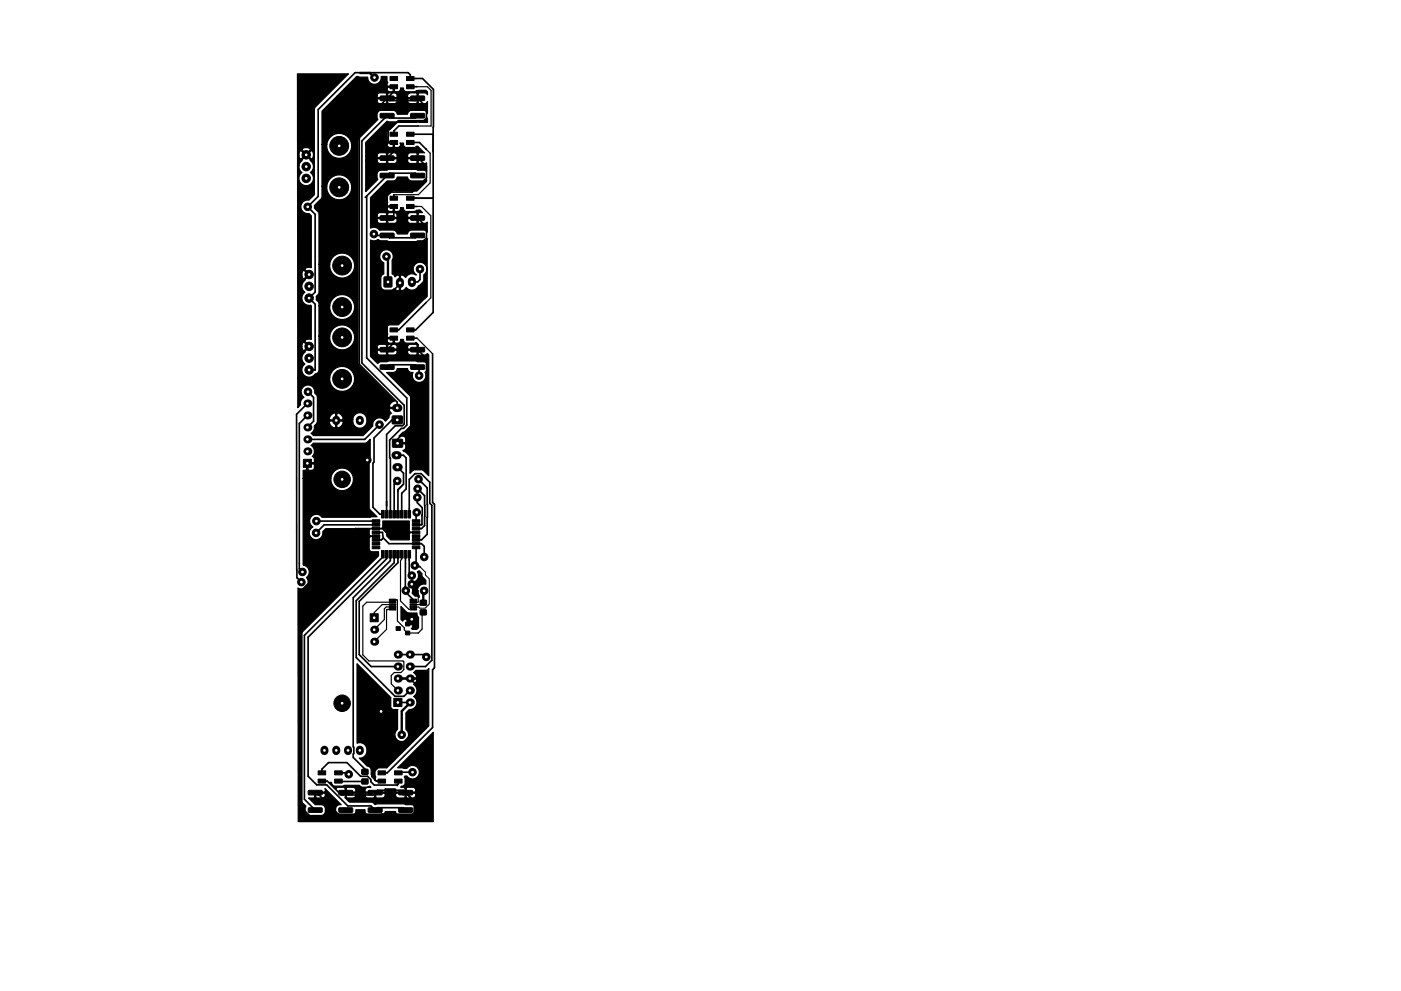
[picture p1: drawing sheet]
<svg xmlns="http://www.w3.org/2000/svg" width="297mm" height="210mm" viewBox="0 0 297 210" stroke-linecap="round" stroke-linejoin="round" font-family="sans-serif">
<g fill="#000">
<circle cx="65.2" cy="85.6" r=".85"/>
<circle cx="65.2" cy="88.1" r=".85"/>
<circle cx="65.2" cy="90.7" r=".85"/>
<circle cx="65.2" cy="93.2" r=".85"/>
<circle cx="65.2" cy="95.8" r=".85"/>
<circle cx="79.3" cy="133.6" r=".85"/>
<circle cx="79.3" cy="136.1" r=".85"/>
<circle cx="84.4" cy="138.9" r=".86"/>
<circle cx="86.9" cy="138.9" r=".86"/>
<circle cx="84.4" cy="146.5" r=".86"/>
<circle cx="84.4" cy="144" r=".86"/>
<circle cx="84.4" cy="141.4" r=".86"/>
<circle cx="86.9" cy="144" r=".86"/>
<circle cx="86.9" cy="149" r=".86"/>
<circle cx="86.9" cy="146.5" r=".86"/>
<circle cx="86.9" cy="141.4" r=".86"/>
</g>
<g fill="#000" stroke="#000" stroke-width=".21">
<path d="M82.7 16.2h1.6v.9h-1.6zM82.7 18h1.6v.8h-1.6zM86.2 16.2h1.6v.9h-1.6zM86.2 18h1.6v.8h-1.6zM82.7 28.1h1.6v.8h-1.6zM82.7 29.8h1.6v.9h-1.6zM80.6 36.8h2.8l.2 .1v.6l-.3 .2h-2.5l-.2-.2zM80.6 33.1h2.8l.2 .1v.6l-.3 .2h-2.5l-.2-.2zM80.6 24.1h2.8l.2 .1v.6l-.3 .2h-2.5l-.2-.2zM80.6 20.4h2.8l.2 .1v.6l-.3 .2h-2.5l-.2-.2zM86.2 28.1h1.6v.8h-1.6zM86.2 29.8h1.6v.9h-1.6z"/>
<path d="M87.1 36.8h2.8l.1 .1v.6l-.2 .2h-2.6l-.2-.2zM87.1 33.1h2.8l.1 .1v.6l-.2 .2h-2.6l-.2-.2zM87.1 24.1h2.8l.1 .1v.6l-.2 .2h-2.6l-.2-.2zM87.1 20.4h2.8l.1 .1v.6l-.2 .2h-2.6l-.2-.2zM82.7 41.6h1.6v.9h-1.6zM82.7 43.4h1.6v.8h-1.6zM81.5 58.8h1.6l-.1 2.1-1.6-.1zM80.6 49.5h2.8l.2 .1v.6l-.3 .2h-2.5l-.2-.2zM80.6 45.8h2.8l.2 .1v.6l-.3 .2h-2.5l-.2-.2zM86.2 41.6h1.6v.9h-1.6zM86.2 43.4h1.6v.8h-1.6zM87.1 49.5h2.8l.1 .1v.6l-.2 .2h-2.6l-.2-.2z"/>
<path d="M87.1 45.8h2.8l.1 .1v.6l-.2 .2h-2.6l-.2-.2zM82.7 69.6h1.6v.8h-1.6zM82.7 71.3h1.6v.9h-1.6zM80.6 77.5l2.8-.1 .2 .2v.6l-.3 .2h-2.5l-.2-.2zM80.6 73.8l2.8-.1 .2 .2v.6l-.3 .2h-2.5l-.2-.2zM86.2 69.6h1.6v.8h-1.6zM86.2 71.3h1.6v.9h-1.6zM87.1 77.5l2.8-.1 .1 .2v.6l-.2 .2h-2.6l-.2-.2zM87.1 73.8l2.8-.1 .1 .2v.6l-.2 .2h-2.6l-.2-.2zM64.3 97.5h1.7v1.7h-1.7zM83.2 88.3h2l.1 1.6h-2.1zM83.3 93.2h2v1.6l-2 .1z"/>
<path d="M78.9 115.9h1.6v.5h-1.6zM78.9 115.1h1.6v.5h-1.6zM78.9 114.3h1.6v.5h-1.6zM78.9 113.5h1.6v.5h-1.6zM78.9 112.7h1.6v.5h-1.6zM78.9 111.9h1.6v.5h-1.6zM78.9 111.1h1.6v.5h-1.6zM78.9 110.3h1.6v.5h-1.6zM80.9 108.3h.5v1.6h-.5zM80.9 116.8h.5v1.6h-.5zM81.7 108.3h.5v1.6h-.5zM81.7 116.8h.5v1.6h-.5z"/>
<path d="M82.5 108.3h.5v1.6h-.5zM82.5 116.8h.5v1.6h-.5zM83.3 108.3h.5v1.6h-.5zM83.3 116.8h.5v1.6h-.5zM84.1 108.3h.5v1.6h-.5zM84.1 116.8h.5v1.6h-.5zM84.9 108.3h.5v1.6h-.5zM84.9 116.8h.5v1.6h-.5zM85.7 108.3h.5v1.6h-.5zM85.7 116.8h.5v1.6h-.5zM86.5 108.3h.5v1.6h-.5zM86.5 116.8h.5v1.6h-.5z"/>
<path d="M87.4 110.3h1.6v.5h-1.6zM87.4 111.1h1.6v.5h-1.6zM87.4 111.9h1.6v.5h-1.6zM87.4 112.7h1.6v.5h-1.6zM87.4 113.5h1.6v.5h-1.6zM87.4 114.3h1.6v.5h-1.6zM87.4 115.1h1.6v.5h-1.6zM87.4 115.9h1.6v.5h-1.6zM78.5 130.2h1.7v1.7h-1.7zM82.5 129.1h1.4v.3h-1.4zM82.5 128.6h1.4v.3h-1.4zM82.5 128.1h1.4v.3h-1.4z"/>
<path d="M82.5 127.6h1.4v.3h-1.4zM82.5 127.1h1.4v.3h-1.4zM84 133h.9v.8h-.9zM86 132h.9v.8h-.9zM86 133.9h.9v.8h-.9zM86.9 127.1h1.4v.3h-1.4zM86.9 127.6h1.4v.3h-1.4zM86.9 128.1h1.4v.3h-1.4zM86.9 128.6h1.4v.3h-1.4zM86.9 129.1h1.4v.3h-1.4zM89.1 129.4h1.3v1h-1.3zM89.1 127.4h1.3v1h-1.3z"/>
<path d="M83.5 148.2h1.7v1.7h-1.7zM67.4 163.5h1.6v.9h-1.6zM67.4 165.3h1.6v.8h-1.6zM65.4 171.4h2.8l.1 .2v.6l-.2 .2h-2.6l-.2-.3zM65.4 167.7h2.8l.1 .2v.6l-.2 .2h-2.6l-.2-.3zM71 163.5h1.6v.9h-1.6zM71 165.3h1.6v.8h-1.6zM71.9 171.4h2.7l.2 .2v.6l-.2 .2h-2.6l-.2-.3zM71.9 167.7h2.7l.2 .2v.6l-.2 .2h-2.6l-.2-.3zM76.7 163.2h1.3v1l-1.2 .1zM76.7 165.3h1.3v1h-1.2zM80.1 163.5h1.6v.9h-1.6z"/>
<path d="M80.1 165.3h1.6v.8h-1.6zM78.1 171.4h2.8l.1 .2v.6l-.2 .2h-2.6l-.2-.3zM78.1 167.7h2.8l.1 .2v.6l-.2 .2h-2.6l-.2-.3zM83.7 163.5h1.6v.9h-1.6zM83.7 165.3h1.6v.8h-1.6zM84.6 171.4h2.7l.2 .2v.6l-.2 .2h-2.6l-.2-.3zM84.6 167.7h2.7l.2 .2v.6l-.2 .2h-2.6l-.2-.3z"/>
<circle cx="79.4" cy="16.4" r=".8"/>
<circle cx="64.9" cy="35.3" r=".9"/>
<circle cx="64.9" cy="32.8" r=".9"/>
<circle cx="64.9" cy="37.8" r=".9"/>
<circle cx="71.9" cy="30.9" r="2"/>
<circle cx="71.9" cy="39.7" r="2"/>
<circle cx="65.2" cy="43.9" r=".8"/>
<circle cx="65.5" cy="58.2" r=".9"/>
<circle cx="72.5" cy="56.3" r="2"/>
<circle cx="79.3" cy="49.7" r=".8"/>
<circle cx="81.9" cy="54.4" r=".8"/>
<circle cx="89" cy="57.1" r=".8"/>
<circle cx="65.5" cy="76" r=".9"/>
<circle cx="65.5" cy="60.7" r=".9"/>
<circle cx="65.5" cy="63.2" r=".9"/>
<circle cx="65.5" cy="73.5" r=".9"/>
<circle cx="65.5" cy="78.5" r=".9"/>
<circle cx="72.5" cy="71.6" r="2"/>
<circle cx="72.5" cy="65.1" r="2"/>
<circle cx="88.9" cy="79.7" r=".8"/>
<circle cx="65.3" cy="83.1" r=".8"/>
<circle cx="72.5" cy="80.4" r="2"/>
<circle cx="77.9" cy="97.6" r=".8"/>
<circle cx="80.5" cy="90.1" r=".8"/>
<circle cx="67" cy="113.1" r=".8"/>
<circle cx="67.1" cy="110.6" r=".8"/>
<circle cx="72.5" cy="101.7" r="1.75"/>
<circle cx="84.2" cy="102" r=".8"/>
<circle cx="87.9" cy="120" r=".8"/>
<circle cx="88.4" cy="108.7" r=".8"/>
<circle cx="88.5" cy="105.5" r=".8"/>
<circle cx="88.5" cy="103.7" r=".8"/>
<circle cx="88.7" cy="101.7" r=".8"/>
<circle cx="89.9" cy="118.2" r=".8"/>
<circle cx="63.9" cy="123.5" r=".8"/>
<circle cx="64.1" cy="121.4" r=".8"/>
<circle cx="86" cy="125.3" r=".8"/>
<circle cx="87.3" cy="131.4" r=".8"/>
<circle cx="87.3" cy="124" r=".8"/>
<circle cx="87.3" cy="122.1" r=".8"/>
<circle cx="89.9" cy="125.4" r=".8"/>
<circle cx="90.4" cy="139.4" r=".8"/>
<circle cx="72.5" cy="149.2" r="1.75"/>
<circle cx="80.8" cy="150.9" r=".8"/>
<circle cx="85.2" cy="155.9" r=".8"/>
<circle cx="73.9" cy="164.3" r=".8"/>
<circle cx="87.5" cy="163.8" r=".8"/>
</g>
<path d="M84.8 59.8v.4M87.3 59.6v.4M71.3 89.1v.3M76.3 89.1v.3M83.9 96.6h.4M84 86.6h.5M84.1 99.1h.4M68.8 159.1v.3M71.3 159.1v.3M73.8 159.1v.3M76.3 159.1v.3" fill="none" stroke="#000" stroke-width="1.7"/>
<g fill="none" stroke="#000" stroke-width=".35">
<path d="M83.5 18.4v1l-7.3 7.3v50.6l8 8v1.3h-9.1l-2.6 2.6h-1.2M87 18.4h1.4M82.1 20.8l.5 .5h5.4l.5-.5 1.9 1.9v2.4l-.5 .5h-5.4l-2.2 2.2v2.4M82.3 30.2h.1M82.3 30.2h1.2v1.9l-1.4 1.4h6.6l1.7 1.8v2.5l-3 3h-4.5l-.8 .8v4.6M87 30.2h1.9l1.5 1.5-.1-.1M87 28.5h4.8M88.5 24.5l-.5 .5h-5.4l-.5-.5-5.4 5.4v47.1l9 9v4l-.4 .3h-1.5l-1.8 1.9v16.9M88.5 37.2l-.5-.5h-5.4l-4.9 4.9M88.7 26.7h-4.1l-1.1 1.1v.7M77.7 41.6v34.3l8.5 8.5v5.8l-.6 .7h-.5l-2.5 2.5v3.7l.2 .2v11.8M77.7 41.6l-.3 .3"/>
<path d="M79.3 49.7l.3 .2h2.5l.5 .5h5.4l.5-.5M82.1 46.2h6.4l1.9 1.9v2.4l-5.6 5.6v4.1l-2.7 2.8v11.2M83.5 43.8v2.4l-.6 .5h-.3l-.5-.5M83.6 41.3l-.1 .8M87 42.1h4.8M87 43.8h1.4M89.1 57.1v2.2l-.5 .5h-1.3M91.8 42v.1M65.5 78.5h1.3M66.8 78.5h.1M82.1 74.2h6.4l1.9 1.9v10.9l-6.1 6.2v.8M82.1 77.9l.5-.5h5.4l.9 .8v1.5"/>
<path d="M83.5 71.7v1.1l-1.4 1.4M87 70h1.1l3.7-3.7 .1-47.3-2.3-2.3h-2.6v-.8l-.5-.5h-11.2l-7.8 7.8v18.5l-2.3 2.2 1.6 1.6v16.5l-1.3 1.2 1.3 1.3v14M87 71.7h1.4M90.4 64.2l-5.9 5.8h-1M91.7 75v31.6l.4 .4v34.7l-.4 .4v12.3l-9.6 9.6h-1.1M65.2 85.6l-2.3 2.3 .1 34.7 .9 .9M65.2 88.1l-1.7 1.8v30.8l.6 .7M65.3 83.1l1.2 1.2v5.1l-1.3 1.3M77.9 97.6l-.7 .7h-12v1.2l-.5 .5v13.2l1.6 1.6h6.4l2.6-2.7h5.8l.8 .8h6.3M80.5 90.1l-3.2 3.1h-12.1M84.1 96.6h1.4l.6 .6v6.5l-.9 1v4.4M84.2 89.1h-1.1l-3.8 3.8v5.1l-.2 .3v9.3l1.4 1.5h.7"/>
<path d="M84.3 99.1l1.3 1.3v2.3l-1.2 1.2v5.2M67.1 110.6h12.6M73.7 113.7v1.7l-9.7 9.8v46.2l2.3 2.3h21.6v-3.7l-2.4-2.3h-5.5l-1 1h-5.2l-.5-.5-.5 .5h-.5l-2.9-3h-1.1M79.7 113.7h-1.1l-.6 .6-4.8-.1M79.7 112.9h1.4l.1 1.2M79.7 111.3h-11l-1.7 1.8M79.7 110.5v.1M81.2 117.6v.6l-16.7 16.6v34.8l2.3 2.3M81.2 114.1l-.3 .4h-1.2M81.2 114.1l1.3 1.2h6.9l.5 .6v2.3M82 117.6v.9l-16.7 16.7v29.5l1.8 1.8h2.2l4.4 4.5h5l.8 .9 .5-.5h5.5l.5 .5M82.8 117.6v1.3l-7.9 7.9v31.6l.1 .2-.1 2.1 2.5 2.5v.6"/>
<path d="M83.6 117.6v1.8l-8.1 8v12.1l8.3 8.2h1.9l1.2-1.2M84.2 102l-.6 .7v6.4M84.4 117.6v1.8l-8.2 8.2v11.3l2.5 2.5h5.7M86 117.6l-.1 6.9M86.8 109.1v-7.4l1.2-1.2h1.3l1.8 1.8v4.5l.5 .4v32.9l-1.4 1.3h-3.3M86.8 117.6v4l.5 .5M86.8 118.7v.1M88.2 116.1v3.6l-.3 .3 .3 .3h.9M88.4 108.7l-.2 .1v1.7M88.5 105.5v1.2l1 1v3.6h-1.3M88.5 103.7l1.5 1.5v6.3l-.6 .6h-1.2M88.7 101.7l1.9 1.8v9.9l-1.2 1.1h-1.2"/>
<path d="M84.4 138.9h5.5l.5 .5M85.9 124.5l.1 1.1 1.6 1.6M85.9 124.5l.1 .8M80.8 150.9l1.1 1.2v9M84.4 144h2.5l3.5 3.5v5.1l-11.6 11.6v.5l1 1h1.2M84.4 149h2.5M66.8 168.2l.5 .5h.4l4 4h15.8l.4-.3M68.3 164v-.8l1.3-1.4h4l2.9 2.9h1.4l.7 .7v.5l.7 .7h4.9M71.7 164h1.9l.3 .3M71.7 165.7l5.7 .1M84.2 166.6v.1M84.4 165.7v.6l-.2 .3"/>
<path d="M86 168.2l-.5 .5M87.5 163.8h-2.9l-.2 .2"/>
</g>
<path d="M88.4 18.4h2.2l.8 .8v7.5h-2.7M90.4 31.7l.8 .8v6.3l-2.5 2.5h-5.1M88.4 43.8h1l1.9 2v17.4l-.9 1M88.4 71.7l3.3 3.3M85.2 117.6v1l-.3 .3v8.6l1.8 1.8h.9M83.2 127.8h-5.5l-.8 .8v10.3l1.3 1.3h7.2l.2 .2v1.7l-.6 .6h-1.4l-.6 .6v1.8l1.4 1.4M83.2 128.3h-2.2l-1.7 1.7v1.1M83.2 127.3h1.1v4.4l1.4 1.5v.5l.7 .6h2.3l.8-.8v-3.5M83.2 129.3l-1.3 .1 .1 4.1-2.7 2.6M83.2 128.8h-1.3l-.4 .4v2.3l-2.2 2.1M87.3 124l1.4 1.3v2.4l-1.1 .1M89.5 128l-.3 .3h-1.6" fill="none" stroke="#000" stroke-width=".25"/>
<path d="M76.4 15.5h2l1 .9M81.9 54.4l.4 .3v5.1M87.3 131.4l-.9 1M89.9 125.4l-.2 .1v2.4M86.9 149l-1.7 1.9v5" fill="none" stroke="#000" stroke-width=".5"/>
<path d="M87.9 120h.9l1.4 1.4v.6l.8 .8v5.3l-.9 .9h-1.1l-.2-.2h-1.2M90.4 128.7h.1M90.7 128.4h.1" fill="none" stroke="#000" stroke-width=".21"/>
<path d="M63.1 15.7h10.8l-7.2 7.2v18.4l-1.3 1.1a1.44 1.44 0 0 0-1.6 1.5 1.44 1.44 0 0 0 1.7 1.4l.5 .5v11l-.5-.1a.72 .72 0 0 0-.8 .5l1 1.1-1.1 1.3a1.53 1.53 0 0 0 0 2.4 1.54 1.54 0 0 0-.5 1.9 1.54 1.54 0 0 0 1.8 .8l.1 .2v7.1l-.5-.1a.72 .72 0 0 0-.8 .5l1 1.1-1.1 1.3a1.53 1.53 0 0 0 0 2.4 1.58 1.58 0 0 0 0 2.5 1.58 1.58 0 0 0 2.4-.4l.4-.2 .2-.6v-7.2h2.3v.5a2.65 2.65 0 0 0 4 2 2.65 2.65 0 0 0 0-4.5 2.65 2.65 0 0 0-4 2h-2.3v-6.4h2.3v.5a2.65 2.65 0 0 0 4 2 2.65 2.65 0 0 0 0-4.5 2.65 2.65 0 0 0-4 2h-2.3v-.5l-.2-.5a.95 .95 0 0 1 .1-1.5l.1-.4v-5.9h2.3a2.65 2.65 0 0 0 3.6 2.7 2.65 2.65 0 0 0 .8-4.4 2.65 2.65 0 0 0-4.3 1.2l-.1 .5h-2.3v-10.6l-.1-.5-.9-.9v-.5l1.6-1.6 .1-2.5h1a2.65 2.65 0 0 0 3.6 2.7 2.65 2.65 0 0 0 .8-4.4 2.65 2.65 0 0 0-4.3 1.2l-.1 .5h-1v-8.8h1a2.65 2.65 0 0 0 3.6 2.7 2.65 2.65 0 0 0 .8-4.4 2.65 2.65 0 0 0-4.3 1.2l-.1 .5h-1v-7.1l2.2-2.3h9.4l.1 .4 .3 .2 1.5 .1 .1-.2v-.8h.3v.8l.2 .2h1.2a.64 .64 0 0 0 .6-.7h2.2l.1 .4 .4 .3h1.4l.1-.2v-.8h-1.8l-.2 .3h-2.2l-.1-.3h-4l-.2 .3h-9.4l1-1h8.4l.2 .4h1.8v-.8h.3v.8h1.9l.1-.4h2.2l.2 .4h1.8v-.8l-.1-.2h-1.3a.64 .64 0 0 0-.6 .6h-2.2l-.1-.3-.4-.3h-1.3l-.5 .2-.1-.2h-1.2a.64 .64 0 0 0-.7 .6h-8.4l1.5-1.5h9.1l.1 .4 .2 .2 .8 .1 .2-.2v-.8h-1.2l-.1 .3h-9.1l2.6-2.6 2.4 .2v.2a1.44 1.44 0 0 0 1.6 1.3 1.44 1.44 0 0 0 1.2-1.7h1.3v1l.1 .3-.1 .6 .1 .2h1.4v1l.2 .2h.5a.64 .64 0 0 0 .6-.8h.7v.1a.64 .64 0 0 0 .6 .7h1.7l.8-.3h1.6l.3 .3v.6l-.4-.4h-1.4l-.1 .2v1.9l.1 .2h1.4l.4-.4v2.4l-.2-.3-.4-.3h-2.7a.88 .88 0 0 0-.9 .8h-2.2l-.2-.5-.5-.3h-2.7a1.01 1.01 0 0 0-.9 1.4l.2 .5-3.9 4-.3 .6v47.1l.3 .6 7.4 7.5a1.15 1.15 0 0 0-.9 1.3h1.7v.3h-1.7l-.1 .3 .4 .7-.4 .3-.1 .6-.8 .8a1.44 1.44 0 0 0-1.7-.7 1.44 1.44 0 0 0-.9 1.7l-2.1 2h-10.6l-.5-.4 .6-.6 .1-1 .7-.8h2.5a1.14 1.14 0 0 0 1.4 1.1v-1.4h.2v1.4l.3 .1 .7-.4a.83 .83 0 0 0 .2-1.1h-2.6l-.2 .3h-2.5v-.8h2.5l.2 .3h1.2v-1.4h.2v1.4l3.4-.1v.4a1.53 1.53 0 0 0 1.9 1.4 1.53 1.53 0 0 0 1.1-2 1.49 1.49 0 0 0-1.6-1.2 1.49 1.49 0 0 0-1.4 1.4h-2.1l.1-.2a1.23 1.23 0 0 0-1.6-1.1 1.14 1.14 0 0 0-1.4 1.1h-2.5v-4.7l-.6-.7a1.44 1.44 0 0 0-1.9-1.6 1.44 1.44 0 0 0-.3 2.5l-.5 .4-.3 .5a1.42 1.42 0 0 1-.6 1.3v-6.4h6.8a2.65 2.65 0 0 0 3.6 2.8 2.65 2.65 0 0 0 .8-4.4 2.65 2.65 0 0 0-4.3 1.1l-.1 .5h-6.8v-6.5h.9a.72 .72 0 0 0 .5 .8l.9-.9-.9-.9a.86 .86 0 0 0-.5 1h-.9v-15.3h.9l.2 .7 .3 .1 .9-.9-.9-.8h-.3l-.2 .9h-.9v-23.1h.3l.2 .9 .4 .5a1.54 1.54 0 0 0-.2 2.3 1.54 1.54 0 0 0 2.3 0 1.54 1.54 0 0 0-.3-2.3 1.53 1.53 0 0 0 0-2.5v-.2l-.9-.9-.9 .9 .1 .2-.5 .5-.2 .6h-.3v-2.3h.3a.72 .72 0 0 0 .5 .8l.8-.9h.4l.9 .9 .2-.1 .3-.8-.3-.8h-.2l-.9 .8h-.4l-.8-.8a.86 .86 0 0 0-.5 .9h-.3v-1.1h.9l.9 .9 .9-.9-.1-.3-.8-.2-.8 .2-.1 .3h-.9zM82.1 38.4h1.2a.88 .88 0 0 0 .9-.8h2.2a.88 .88 0 0 0 .9 .8h2.5l.6-.3v.4l-2 2h-4.8l-.5 .1-.3 .4a.65 .65 0 0 0-.7 .6v.9a.64 .64 0 0 1 0 .9l.1 .3h1.4v1l.2 .2h.5a.64 .64 0 0 0 .6-.8h.7a.67 .67 0 0 0 .6 .8h1.7l.4-.3h.7l.6 .5h-.8l-.1 .2v1.9l.1 .2h1.2l.6-.3v2.2l-.6-.5h-2.7a.88 .88 0 0 0-.9 .8h-2.2a.88 .88 0 0 0-.9-.8l-2.8 .1a1.44 1.44 0 0 0-1.9-.5v-1.7h1.3a.64 .64 0 0 0 .7 .7h1.2l.1-.2v-.8h.3v.8l.2 .2h1.2a.64 .64 0 0 0 .6-.7h2.2a.64 .64 0 0 0 .6 .7h1.3l.1-.2v-.8h-1.8l-.2 .3h-2.2l-.1-.3h-4l-.2 .3h-1.3v-1h1.3l.2 .4h1.8v-.8h.3v.8h1.9l.1-.4h2.2l.2 .4h1.8v-.8l-.1-.2h-1.3a.64 .64 0 0 0-.6 .6h-2.2a.64 .64 0 0 0-.6-.6h-1.2l-.2 .2-.4-.2h-1.2a.64 .64 0 0 0-.7 .6h-1.3v-1.5h3.5a.64 .64 0 0 0 .6 .7h.5l.2-.2v-.8h-1.2l-.1 .3h-3.5v-2.3zM82.1 25.7l.5 .2h5.4l.5-.2 1.6-.1 .5-.5v.9l-6.2-.1-.4 .3-1.2 1.2a.65 .65 0 0 0-.7 .7v.8a.64 .64 0 0 1 0 .9l.1 .3h1.1l.1 .2 .2 .1v.7l.2 .2h.5a.57 .57 0 0 0 .5-.3 .57 .57 0 0 0 0-.6h.8a.71 .71 0 0 0 .6 .9h1.7l.7-.3 1.4 1.4h-1.2l-.1 .2v1.9l.1 .2h1.2l.4-.2v1.9l-.4-.3h-1.5l-.5-.2h-5.4l-.5 .2h-1.3a1.01 1.01 0 0 0-.9 1.4l.2 .5-2.6 2.7v-6.7h2.4a.64 .64 0 0 0 .7 .7h1.2l.1-.2v-.8h.3v.8l.2 .2h1.2a.64 .64 0 0 0 .6-.7h2.2a.64 .64 0 0 0 .6 .7h1.3l.1-.2v-.8h-1.8l-.2 .3h-2.2l-.1-.3h-4l-.2 .3h-2.4v-1h2.4l.2 .4h1.8v-.8h.3v.8h1.9l.1-.4h2.2l.2 .4h1.8v-.8l-.1-.2h-1.3a.64 .64 0 0 0-.6 .6h-2.2a.64 .64 0 0 0-.6-.6h-1.2l-.2 .2-.4-.2h-1.2a.64 .64 0 0 0-.7 .6h-2.4v-2.3h4.6a.64 .64 0 0 0 .6 .6h.5l.2-.2v-.7h-1.2l-.1 .3h-4.6v-.5zM78.6 50.9a1.59 1.59 0 0 0 1.6-.1l.5 .3h1.4l.5 .2h5.4l.5-.2h1.5l.6-.5v12.3l-6.2 6h-1.7l-.5 .2-.1 .3v1a.64 .64 0 0 1 0 .9l.1 .3h1.4v1l.2 .2h.6a.64 .64 0 0 0 .5-.8h.7v.2a.64 .64 0 0 0 .6 .6h1.6l.4-.2 .5 .5v2.1l.1 .1h1.4l.4-.3 .3 .3v25.7l-1.4-1.3h-1.7l-.9 .7v-3.6l-.8-.8-.7-.4 .6-.4v-.9l-.1-.1h-1.8l.1-.3h1.7l.1-.1v-.6a.64 .64 0 0 0-.6-.7h-.8l.8-.8 .7-.2 .9-1.1v-6.1l-.2-.4-4.8-4.9h1.3a.88 .88 0 0 0 .9-.8h2.2v.1a.96 .96 0 0 0 1.2 .7 1.44 1.44 0 0 0 1.3 2.1 1.44 1.44 0 0 0 1.2-2.1l.2-.1a1.42 1.42 0 0 0 .1-1.9l-.4-.2h-1.5l-.5-.2h-5.4l-.5 .2h-1.4l-.6 .3-1.5-1.5v-.9h1.3l.1 .3 .3 .3h1.5l.1-.1v-.9h.3v.9l.2 .1h1.2a.64 .64 0 0 0 .6-.6h2.2l.1 .3 .4 .3h1.4l.1-.1v-.9h-1.8l-.2 .4h-2.2l-.1-.4h-4l-.2 .4h-1.3v-1h1.3l.2 .4h1.8v-.9h.3v.9h1.9l.1-.4h2.2l.2 .4h1.8v-.9l-.1-.1h-1.3a.64 .64 0 0 0-.6 .6h-2.2l-.1-.4-.4-.2h-1.3l-.5 .1-.1-.1h-1.2a.64 .64 0 0 0-.7 .6h-1.3v-1.5h3.5l.2 .5 .9 .1 .2-.2v-.7h-1.2l-.1 .3h-3.5v-17.9h1.9l.2 .8 .7 .6v2.4l-.4 .2-.2 .5-.1 1.9a.89 .89 0 0 0 .9 .9l1.4-.1 .6-.3 .2 .2a.6 .6 0 0 0 .9 .2v-3.2h.2v3.2l.3 .1 .6-.3 .3-.4 .2 .1a1.65 1.65 0 0 0 2.6-.5l.9-1 .1-1.3a1.44 1.44 0 0 0 .2-2.2 1.44 1.44 0 0 0-2.1 0 1.44 1.44 0 0 0 .2 2.2 1.5 1.5 0 0 0-2.2 .6l-.2-.3a.89 .89 0 0 0-1.1-.2 .65 .65 0 0 0-1 .3l-.2-.4-.4-.2 .1-3a1.44 1.44 0 0 0-.8-2.1 1.44 1.44 0 0 0-1.9 1.3h-1.9zM65.9 94.5l.5-.5h11.1l1-.8v4.5l-.2 .6v9.3l.2 .6 1.4 1.4-11.6 .1a1.44 1.44 0 0 0-2.3-.1 1.44 1.44 0 0 0 .3 2.2 1.44 1.44 0 0 0-.6 1.8 1.44 1.44 0 0 0 1.7 .8 1.44 1.44 0 0 0 1-1.6l.7-.6h9.2l.1 .1-.1 .1v1.1l.3 .2-.3 .3v2.4a.64 .64 0 0 0 .6 .7h1.4v.8l-16.3 16.3-.3 .4v35l.2 .4 .9 1.1a1.46 1.46 0 0 0 .3 1.8l.5 .1h2.5a1.01 1.01 0 0 0 .9-1.4 .89 .89 0 0 0-.9-.9h-1.3l-1.4-1.4h1.1l.2-.2v-.8h.3v.8l.1 .2h1.4a.61 .61 0 0 0 .3-1h-2.1v-.3h2.1l.2-.1-.1-.6 3.4 3.4a1.08 1.08 0 0 0-1 .5 1.08 1.08 0 0 0-.1 1.1l.2 .4 .5 .3h2.7a.95 .95 0 0 0 .8-1.2h2v.3a.89 .89 0 0 0 .9 .9h2.7l.4-.3 .3-.5h2.2a.88 .88 0 0 0 .9 .8h2.6a1.11 1.11 0 0 0 .7-1.6l-.5-.6-1.6-.1-.5-.1h-5.5l-.5 .1-.4-.4-.4-.1h-4.6l-1-1 .1-.9h.2v.8l.2 .2h1.4l.3-.3 .1-.3h2a.64 .64 0 0 0 .6 .6h1.2l.2-.2v-.8h.3v.8l.1 .2h1.5l.3-.3 .1-.3h2.2a.64 .64 0 0 0 .6 .6h1.2l.2-.2v-.8h.2v.8l.2 .2h1.3a.61 .61 0 0 0 .4-1h-4l-.1 .4h-2.2l-.2-.4h-3.9l-.2 .4h-2l-.1-.4h-2.1v-1.1h.2v.8h1.9l.1-.1a.68 .68 0 0 0-.6-.9h-1.2l-.2 .2-.4-.2h-1.2l-.5 .4-1.4-1.4h.4v.1a.64 .64 0 0 0 .7 .7h1.6l.4-.2h3.2l.5 .4h1.3l.4-.2 .3 .2h-.8a.61 .61 0 0 0-.3 1h3.9l.2-.1-.1-.5h2.2l.2 .6h1.9v-.8h.2v.8h1.9l.1-.1a.68 .68 0 0 0-.6-.9h-1.2l-.4 .2-.2-.2h-.7l.1-.2a.66 .66 0 0 0 .8-.7v-.9l-.2-.4 .1-.2 .5 .1a1.44 1.44 0 0 0 2.2 .2 1.44 1.44 0 0 0-.1-2.2 1.44 1.44 0 0 0-2.1 .3l-2-.1 7.6-7.5v18.9h-28.7v-49.6a1.44 1.44 0 0 0 1.8-.3 1.44 1.44 0 0 0 0-1.9 1.44 1.44 0 0 0 .5-1.5 1.44 1.44 0 0 0-1.2-1.1v-18.4h5.9v.4a2.4 2.4 0 0 0 3.6 1.8 2.4 2.4 0 0 0 0-4 2.4 2.4 0 0 0-3.6 1.8h-5.9v-1.7h.6l.1-.2v-1.2h.3v1.2l.2 .2h.5a.64 .64 0 0 0 .7-.6v-.6l-.2-.2h-1.5v-.2h1.5l.2-.2-.1-.8-.4-.4a1.48 1.48 0 0 0-.3-2.3zM81.2 110.5h5.6v2.2l.3 .2-.3 .3v1.3h-4l-.8-.8-.2-1.2-.8-.5 .2-.1zM85 128.7l1.4 1.3 2 .1 .1 .5 .2 .3v2.3l-.3 .3h-1l-.2-.1a.52 .52 0 0 0 .2-.9h-1.1v-1h.3v.8h.8a.55 .55 0 0 0-.1-.8 .55 .55 0 0 0-.7 0h-.3a.57 .57 0 0 0-.9 .3l-.4-.4zM88.5 121.3l.4-.2 .6 .6 .1 .7 .7 .7v.9a1.43 1.43 0 0 0-1.6 .6 1.43 1.43 0 0 0 .2 1.7v.5l-.3-.3h-.6l-.6-.7a1.42 1.42 0 0 0-.6-1.7v-.7a1.43 1.43 0 0 0 1.6-.4 1.43 1.43 0 0 0 .1-1.7zM75.7 140.8l7.2 7.2-.1 1.9a.64 .64 0 0 0 .7 .6h.9l-.1 4.3a1.44 1.44 0 0 0-.2 2.1 1.44 1.44 0 0 0 2.1 0 1.44 1.44 0 0 0-.1-2.1v-3.6l.7-.7a1.5 1.5 0 0 0 1.5-1 1.5 1.5 0 0 0-.6-1.7 1.49 1.49 0 0 0 0-2.6l.3-.2a.68 .68 0 0 0 .2-.9h-4v-.3h4a.97 .97 0 0 0-.5-1.1l.5-.5h2.2l.5-.4v12.2l-8.9 9-1.9-.1a.64 .64 0 0 0-.6 .6v.9a.64 .64 0 0 1 0 .9l.2 .3-.3-.1-.1-.5-.6-.7v-.9a.88 .88 0 0 0-.8-.9l-1.7-1.7a1.61 1.61 0 0 0 1.6-1.8 1.61 1.61 0 0 0-2.1-1.3zM80.8 165.6h.2v.2h-.2z" fill="#000" stroke="#000" stroke-width=".25"/>
<g fill="#fff" stroke="#fff" stroke-width=".21">
<circle cx="87.3" cy="124" r=".17"/>
<circle cx="87.3" cy="131.4" r=".17"/>
<circle cx="80.8" cy="150.9" r=".17"/>
<circle cx="77.9" cy="97.6" r=".17"/>
<circle cx="73.9" cy="164.3" r=".17"/>
<circle cx="87.5" cy="163.8" r=".17"/>
<circle cx="65.2" cy="43.9" r=".17"/>
<circle cx="81.9" cy="54.4" r=".17"/>
<circle cx="79.4" cy="16.4" r=".17"/>
<circle cx="85.2" cy="155.9" r=".17"/>
<circle cx="89.9" cy="125.4" r=".17"/>
<circle cx="89.9" cy="118.2" r=".17"/>
<circle cx="89.1" cy="57.1" r=".17"/>
<circle cx="90.4" cy="139.4" r=".17"/>
<circle cx="88.7" cy="101.7" r=".17"/>
<circle cx="88.5" cy="103.7" r=".17"/>
<circle cx="88.5" cy="105.5" r=".17"/>
<circle cx="88.4" cy="108.7" r=".17"/>
<circle cx="79.3" cy="49.7" r=".17"/>
<circle cx="67.1" cy="110.6" r=".17"/>
<circle cx="88.9" cy="79.7" r=".17"/>
<circle cx="67" cy="113.1" r=".18"/>
<circle cx="63.9" cy="123.5" r=".17"/>
<circle cx="86" cy="125.3" r=".17"/>
<circle cx="64.1" cy="121.4" r=".17"/>
<circle cx="87.3" cy="122.1" r=".17"/>
<circle cx="65.3" cy="83.1" r=".17"/>
<circle cx="87.9" cy="120" r=".17"/>
<circle cx="84.2" cy="102" r=".17"/>
<circle cx="80.5" cy="90.1" r=".17"/>
<circle cx="79.3" cy="136.1" r=".17"/>
<circle cx="79.3" cy="133.6" r=".17"/>
<circle cx="79.3" cy="131.1" r=".17"/>
<circle cx="84.4" cy="149" r=".17"/>
<circle cx="86.9" cy="149" r=".17"/>
<circle cx="84.4" cy="146.5" r=".17"/>
<circle cx="86.9" cy="146.5" r=".17"/>
<circle cx="84.4" cy="144" r=".17"/>
<circle cx="86.9" cy="144" r=".17"/>
<circle cx="84.4" cy="141.4" r=".17"/>
<circle cx="86.9" cy="141.4" r=".17"/>
<circle cx="84.4" cy="138.9" r=".17"/>
<circle cx="86.9" cy="138.9" r=".17"/>
<circle cx="65.2" cy="85.6" r=".17"/>
<circle cx="65.2" cy="88.1" r=".17"/>
<circle cx="65.2" cy="90.7" r=".17"/>
<circle cx="65.2" cy="93.2" r=".17"/>
<circle cx="65.2" cy="95.8" r=".17"/>
<circle cx="65.2" cy="98.3" r=".17"/>
<circle cx="84.2" cy="86.6" r=".17"/>
<circle cx="84.2" cy="89.1" r=".17"/>
<circle cx="72.5" cy="101.7" r=".17"/>
<circle cx="72.5" cy="149.2" r=".17"/>
<circle cx="76.3" cy="89.2" r=".17"/>
<circle cx="71.3" cy="89.2" r=".17"/>
<circle cx="76.3" cy="159.2" r=".17"/>
<circle cx="73.8" cy="159.2" r=".17"/>
<circle cx="71.3" cy="159.2" r=".17"/>
<circle cx="68.8" cy="159.2" r=".17"/>
<circle cx="72.5" cy="65.1" r=".17"/>
<circle cx="72.5" cy="56.3" r=".17"/>
<circle cx="65.5" cy="63.2" r=".17"/>
<circle cx="65.5" cy="60.7" r=".17"/>
<circle cx="65.5" cy="58.2" r=".17"/>
<circle cx="72.5" cy="80.4" r=".17"/>
<circle cx="72.5" cy="71.6" r=".17"/>
<circle cx="65.5" cy="78.5" r=".17"/>
<circle cx="65.5" cy="76" r=".17"/>
<circle cx="65.5" cy="73.5" r=".17"/>
<circle cx="71.9" cy="39.7" r=".17"/>
<circle cx="71.9" cy="30.9" r=".17"/>
<circle cx="64.9" cy="37.8" r=".17"/>
<circle cx="64.9" cy="35.3" r=".17"/>
<circle cx="64.9" cy="32.8" r=".18"/>
<circle cx="87.3" cy="59.8" r=".17"/>
<circle cx="84.8" cy="60" r=".17"/>
<circle cx="82.3" cy="59.8" r=".17"/>
<circle cx="84.3" cy="99.1" r=".17"/>
<circle cx="84.1" cy="96.6" r=".17"/>
<circle cx="84.3" cy="94" r=".17"/>
</g>
</svg>
